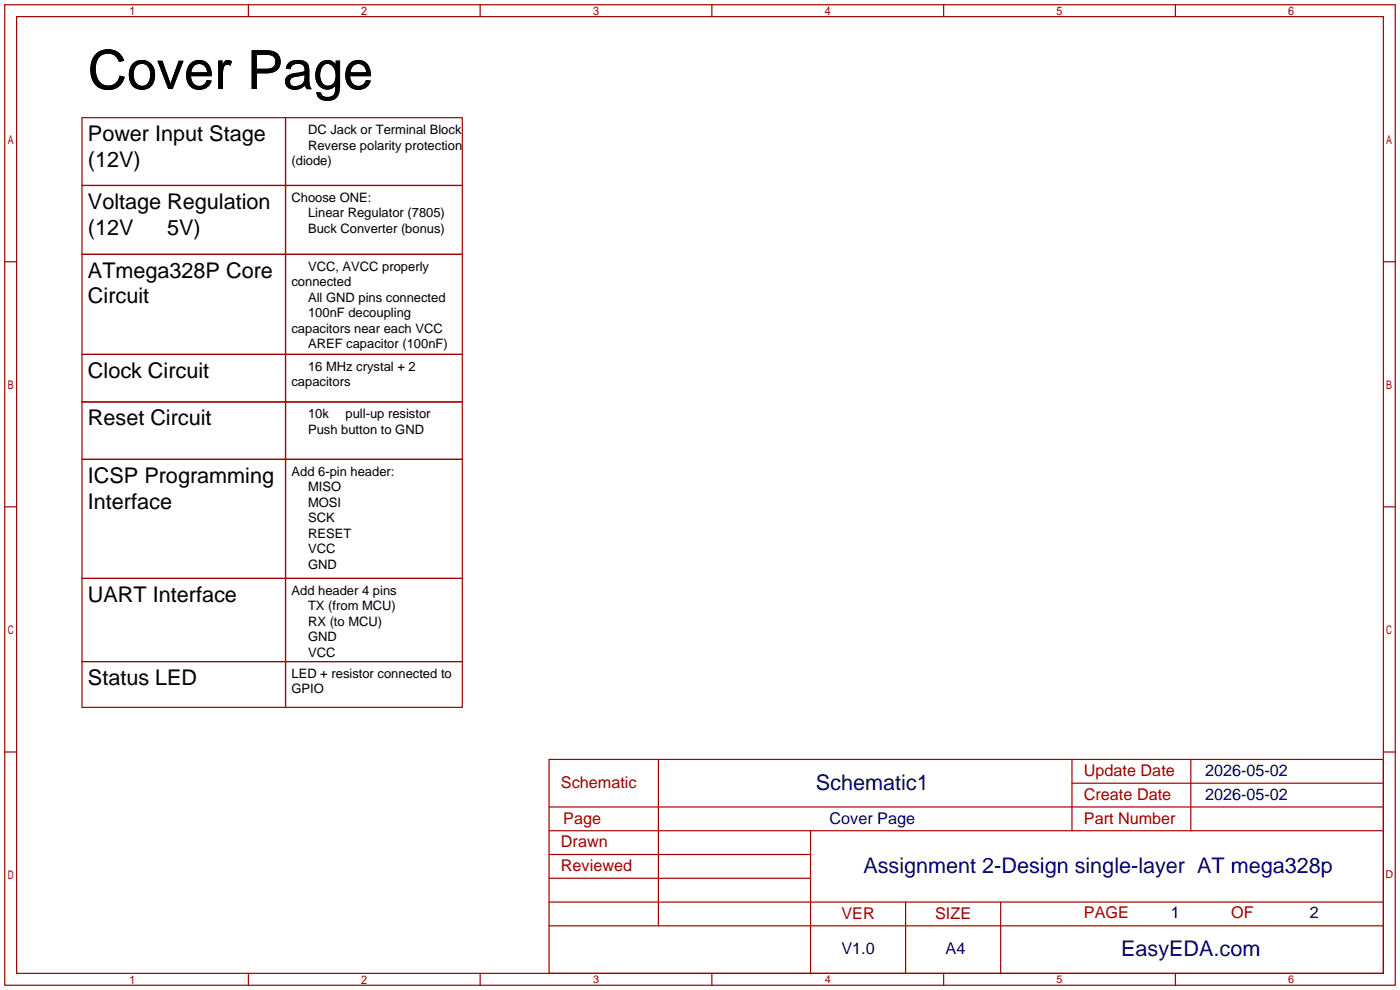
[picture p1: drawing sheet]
<svg xmlns="http://www.w3.org/2000/svg" width="299mm" height="212mm" viewBox="0 0 299 212" stroke-linecap="round" stroke-linejoin="round" font-family="sans-serif">
<defs><g id="words">
<text font-size="11.5" x="18.8" y="19">Cover Page</text>
<g font-size="4.6">
<text x="18.8" y="30.1">Power Input Stage</text>
<text x="18.8" y="35.7">(12V)</text>
<text x="18.8" y="44.6">Voltage Regulation</text>
<text x="18.8" y="50.1">(12V</text>
<text x="35.7" y="50.1">5V)</text>
<text x="18.8" y="59.3">ATmega328P Core</text>
<text x="18.8" y="64.9">Circuit</text>
<text x="18.8" y="80.7">Clock Circuit</text>
<text x="18.8" y="90.9">Reset Circuit</text>
<text x="18.8" y="103.1">ICSP Programming</text>
<text x="18.8" y="108.7">Interface</text>
<text x="18.8" y="128.6">UART Interface</text>
<text x="18.8" y="146.4">Status LED</text>
</g>
<g font-size="4.6" fill="#000080">
<text x="174.4" y="168.8">Schematic1</text>
<text x="184.5" y="186.6">Assignment 2-Design single-layer AT mega328p</text>
<text x="239.6" y="204.3">EasyEDA.com</text>
</g>
<g font-size="3.5" fill="#a00000">
<text x="231.6" y="165.9">Update Date</text>
<text x="119.9" y="168.4">Schematic</text>
<text x="231.6" y="171">Create Date</text>
<text x="120.4" y="176">Page</text>
<text x="231.6" y="176">Part Number</text>
<text x="119.9" y="181.1">Drawn</text>
<text x="119.9" y="186.2">Reviewed</text>
<text x="179.8" y="196.4">VER</text>
<text x="199.9" y="196.4">SIZE</text>
<text x="231.6" y="196.1">PAGE</text>
<text x="263.1" y="196.1">OF</text>
</g>
<g font-size="3.5" fill="#000080">
<text x="257.6" y="165.9">2026-05-02</text>
<text x="257.6" y="171">2026-05-02</text>
<text x="177.3" y="176">Cover Page</text>
<text x="250.2" y="196.1">1</text>
<text x="280" y="196.1">2</text>
<text x="179.8" y="204">V1.0</text>
<text x="202.1" y="204">A4</text>
</g>
<g font-size="2.8">
<text x="65.8" y="28.6">DC Jack or Terminal Block</text>
<text x="62.3" y="35.3">(diode)</text>
<text x="65.8" y="32">Reverse polarity protection</text>
<text x="62.3" y="43.1">Choose ONE:</text>
<text x="65.8" y="46.5">Linear Regulator (7805)</text>
<text x="65.8" y="49.8">Buck Converter (bonus)</text>
<text x="65.8" y="57.8">VCC, AVCC properly</text>
<text x="62.3" y="61.2">connected</text>
<text x="65.8" y="64.5">All GND pins connected</text>
<text x="62.3" y="71.1">capacitors near each VCC</text>
<text x="65.8" y="67.8">100nF decoupling</text>
<text x="65.8" y="74.5">AREF capacitor (100nF)</text>
<text x="62.3" y="82.6">capacitors</text>
<text x="65.8" y="79.2">16 MHz crystal + 2</text>
<text x="65.8" y="89.4">10k</text>
<text x="73.8" y="89.4">pull-up resistor</text>
<text x="65.8" y="92.7">Push button to GND</text>
<text x="62.3" y="101.7">Add 6-pin header:</text>
<text x="65.8" y="105">MISO</text>
<text x="65.8" y="108.3">MOSI</text>
<text x="65.8" y="111.6">SCK</text>
<text x="65.8" y="115">RESET</text>
<text x="65.8" y="118.3">VCC</text>
<text x="65.8" y="121.6">GND</text>
<text x="62.3" y="127.1">Add header 4 pins</text>
<text x="65.8" y="130.4">TX (from MCU)</text>
<text x="65.8" y="133.8">RX (to MCU)</text>
<text x="65.8" y="137.1">GND</text>
<text x="65.8" y="140.4">VCC</text>
<text x="62.3" y="144.9">LED + resistor connected to</text>
<text x="62.3" y="148.2">GPIO</text>
</g>
<g font-size="2.3" fill="#a00000">
<text x="296.1" y="187.6">D</text>
<text x="126.7" y="210">3</text>
<text x="176.3" y="210">4</text>
<text x="225.8" y="210">5</text>
<text x="275.3" y="210">6</text>
</g>
</g></defs>
<g fill="none" stroke="#a10000" stroke-width=".25">
<path d="M1 1h297.2v209.6h-297.2zM3.6 3.6h292.1v204.4h-292.1zM53.1 1v2.6M102.6 1v2.6M152.1 1v2.6M201.7 1v2.6M251.2 1v2.6M17.5 25.1h81.3v126.1h-81.3zM17.5 39.6h81.3M61 25.1v126.1M1 55.9h2.6M17.5 54.4h81.3"/>
<path d="M295.7 55.9h2.5M17.5 75.7h81.3M17.5 85.9h81.3M17.5 98.2h81.3M1 108.3h2.6M295.7 108.3h2.5M17.5 123.6h81.3M17.5 141.4h81.3M1 160.7h2.6M117.3 162.3h178.4v45.7h-178.4zM117.3 177.5h178.4M117.3 172.5h178.4"/>
<path d="M140.7 162.3v35.6M173.2 177.5v30.5M229.1 162.3v15.2M229.1 167.4h66.6M254.5 162.3v15.2M295.7 160.7h2.5M117.3 182.6h55.9M117.3 197.9h178.4M117.3 192.8h178.4M117.3 187.7h55.9M193.5 192.8v15.2M213.9 192.8v15.2"/>
<path d="M53.1 208v2.6M102.6 208v2.6M152.1 208v2.6M201.7 208v2.6M251.2 208v2.6"/>
</g>
<use href="#words"/>
</svg>
